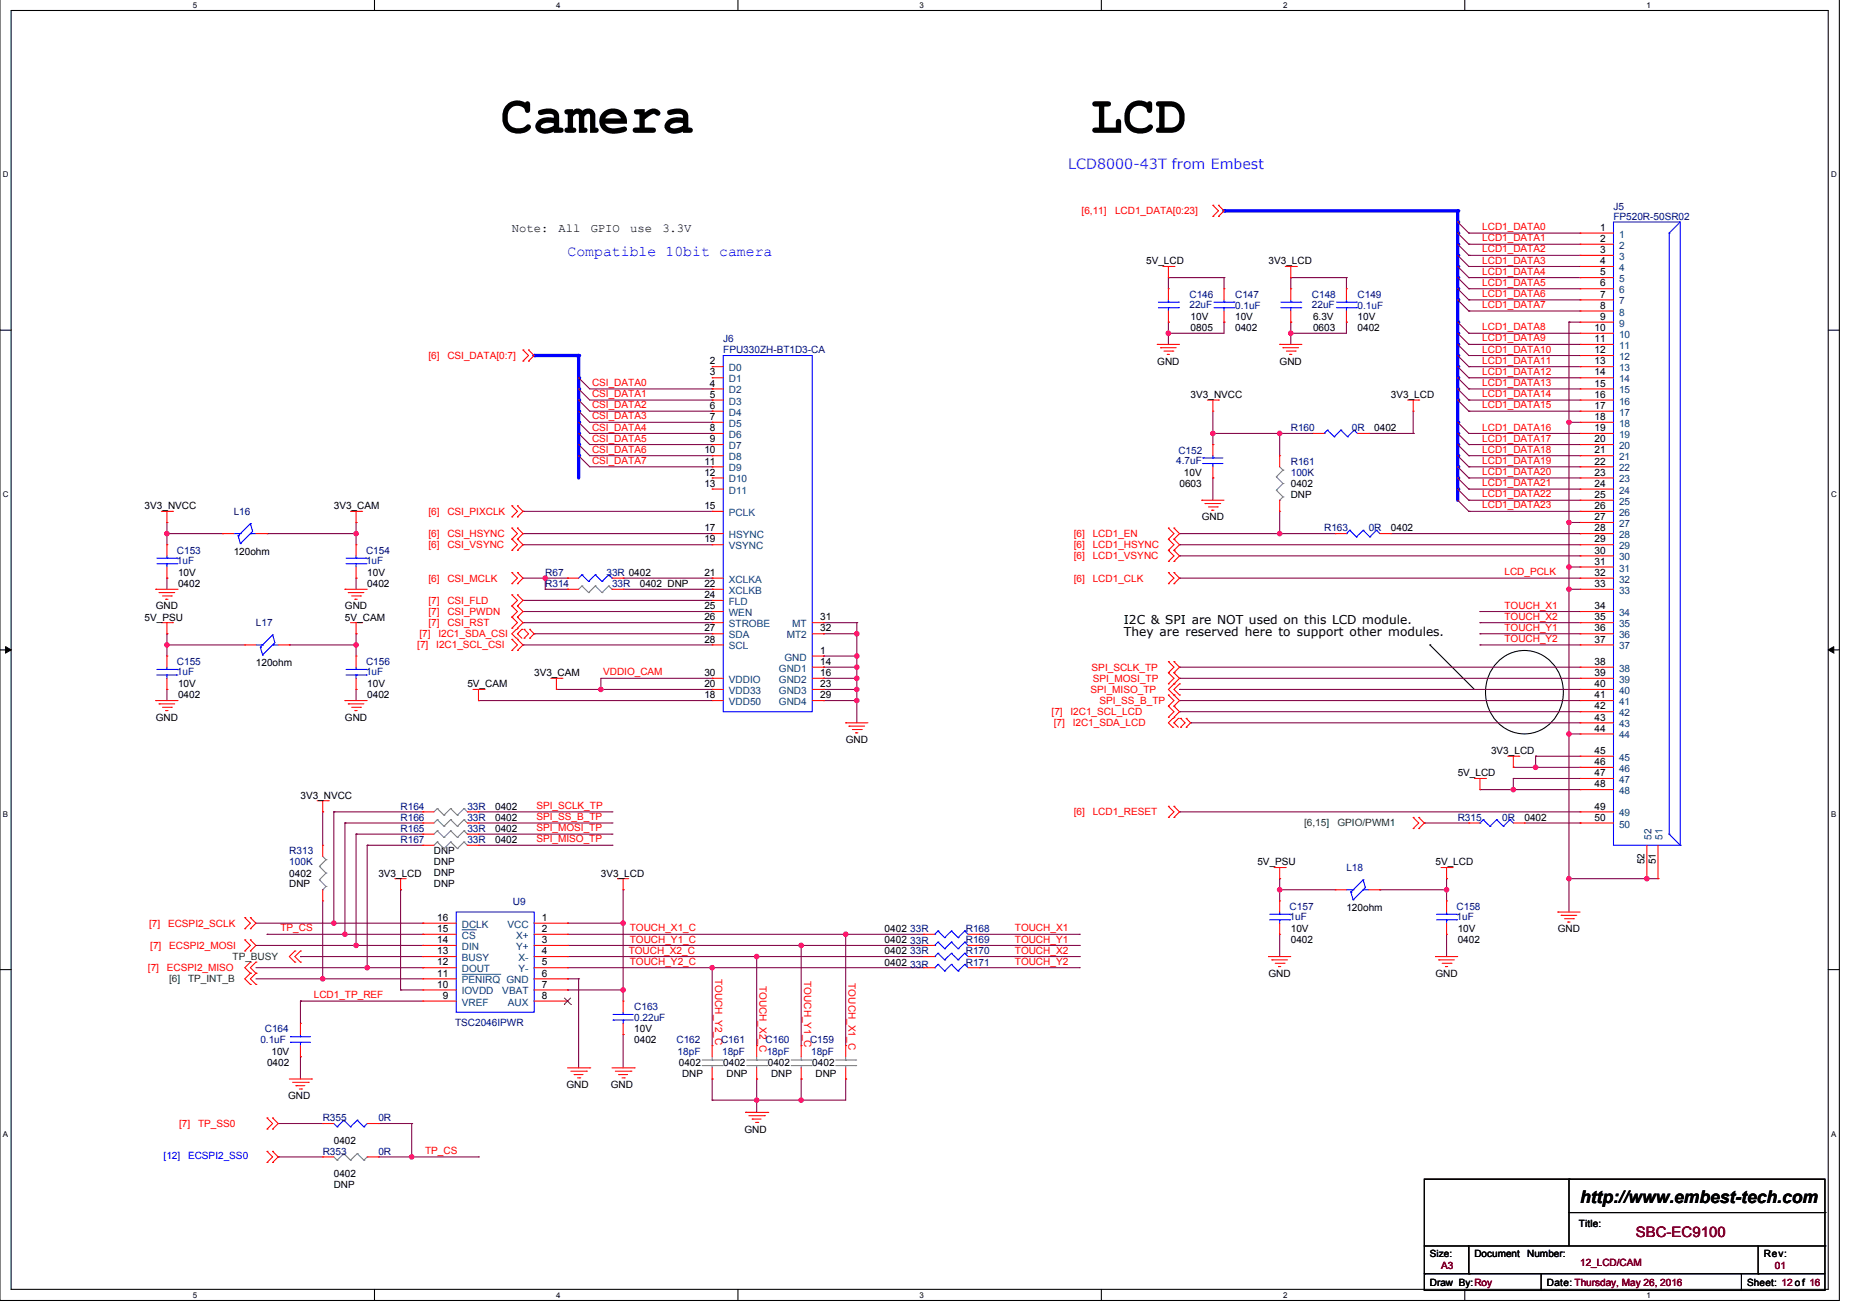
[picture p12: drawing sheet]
<svg xmlns="http://www.w3.org/2000/svg" width="297mm" height="210mm" viewBox="0 0 297 210" stroke-linecap="round" stroke-linejoin="round" font-family="sans-serif">
<defs><g id="words">
<g font-size="8.5">
<text x="80" y="21.2">Camera</text>
<text x="174.2" y="21.2">LCD</text>
</g>
<text font-size="2.8" x="252.5" y="192.1">http://www.embest-tech.com</text>
<text font-size="2.4" fill="#00f" x="90.7" y="40.9">Compatible 10bit camera</text>
<text font-size="2.3" fill="#8000ff" x="170.7" y="27.1">LCD8000-43T from Embest</text>
<text font-size="2.3" fill="#800000" x="261.4" y="197.6">SBC-EC9100</text>
<g font-size="1.9">
<text x="81.8" y="37">Note:</text>
<text x="89.2" y="37">All</text>
<text x="94.4" y="37">GPIO</text>
<text x="100.7" y="37">use</text>
<text x="105.8" y="37">3.3V</text>
<text x="179.6" y="99.6">I2C &amp; SPI are NOT used on this LCD module.</text>
<text x="179.6" y="101.6">They are reserved here to support other modules.</text>
</g>
<g font-size="1.6" fill="#f00">
<text x="172.8" y="34.2">[6,11]</text>
<text x="178.2" y="34.2">LCD1_DATA[0:23]</text>
<text x="236.8" y="38.5">LCD1_DATA1</text>
<text x="236.8" y="40.3">LCD1_DATA2</text>
<text x="236.8" y="36.8">LCD1_DATA0</text>
<text x="236.8" y="42.1">LCD1_DATA3</text>
<text x="236.8" y="43.9">LCD1_DATA4</text>
<text x="236.8" y="45.7">LCD1_DATA5</text>
<text x="236.8" y="47.4">LCD1_DATA6</text>
<text x="236.8" y="49.2">LCD1_DATA7</text>
<text x="236.8" y="52.8">LCD1_DATA8</text>
<text x="68.5" y="57.3">[6]</text>
<text x="71.5" y="57.3">CSI_DATA[0:7]</text>
<text x="236.8" y="54.6">LCD1_DATA9</text>
<text x="236.8" y="56.3">LCD1_DATA10</text>
<text x="236.8" y="58.1">LCD1_DATA11</text>
<text x="236.8" y="59.9">LCD1_DATA12</text>
<text x="94.6" y="61.7">CSI_DATA0</text>
<text x="94.6" y="63.4">CSI_DATA1</text>
<text x="94.6" y="65.2">CSI_DATA2</text>
<text x="236.8" y="61.7">LCD1_DATA13</text>
<text x="236.8" y="63.4">LCD1_DATA14</text>
<text x="236.8" y="65.2">LCD1_DATA15</text>
<text x="94.6" y="67">CSI_DATA3</text>
<text x="94.6" y="70.6">CSI_DATA5</text>
<text x="94.6" y="68.8">CSI_DATA4</text>
<text x="236.8" y="68.8">LCD1_DATA16</text>
<text x="236.8" y="70.6">LCD1_DATA17</text>
<text x="94.6" y="72.3">CSI_DATA6</text>
<text x="94.6" y="74.1">CSI_DATA7</text>
<text x="236.8" y="72.3">LCD1_DATA18</text>
<text x="236.8" y="74.1">LCD1_DATA19</text>
<text x="236.8" y="75.9">LCD1_DATA20</text>
<text x="236.8" y="77.7">LCD1_DATA21</text>
<text x="68.5" y="82.2">[6]</text>
<text x="71.5" y="82.2">CSI_PIXCLK</text>
<text x="236.8" y="79.4">LCD1_DATA22</text>
<text x="236.8" y="81.2">LCD1_DATA23</text>
<text x="68.5" y="85.8">[6]</text>
<text x="68.5" y="87.6">[6]</text>
<text x="71.5" y="85.8">CSI_HSYNC</text>
<text x="71.5" y="87.6">CSI_VSYNC</text>
<text x="171.6" y="85.8">[6]</text>
<text x="171.6" y="87.6">[6]</text>
<text x="171.6" y="89.3">[6]</text>
<text x="174.6" y="85.8">LCD1_EN</text>
<text x="174.6" y="87.6">LCD1_HSYNC</text>
<text x="174.6" y="89.3">LCD1_VSYNC</text>
<text x="68.5" y="92.9">[6]</text>
<text x="71.5" y="92.9">CSI_MCLK</text>
<text x="171.6" y="92.9">[6]</text>
<text x="174.6" y="92.9">LCD1_CLK</text>
<text x="240.4" y="91.9">LCD_PCLK</text>
<text x="67" y="101.8">[7]</text>
<text x="68.5" y="98.2">[7]</text>
<text x="68.5" y="96.5">[7]</text>
<text x="68.5" y="100">[7]</text>
<text x="70.1" y="101.8">I2C1_SDA_CSI</text>
<text x="71.5" y="98.2">CSI_PWDN</text>
<text x="71.5" y="96.5">CSI_FLD</text>
<text x="71.5" y="100">CSI_RST</text>
<text x="240.4" y="97.2">TOUCH_X1</text>
<text x="240.4" y="99">TOUCH_X2</text>
<text x="240.4" y="100.8">TOUCH_Y1</text>
<text x="66.7" y="103.6">[7]</text>
<text x="69.7" y="103.6">I2C1_SCL_CSI</text>
<text x="96.4" y="107.9">VDDIO_CAM</text>
<text x="174.4" y="107.1">SPI_SCLK_TP</text>
<text x="240.4" y="102.6">TOUCH_Y2</text>
<text x="174.2" y="110.7">SPI_MISO_TP</text>
<text x="174.6" y="108.9">SPI_MOSI_TP</text>
<text x="175.7" y="112.5">SPI_SS_B_TP</text>
<text x="168" y="114.2">[7]</text>
<text x="168.4" y="116">[7]</text>
<text x="171" y="114.2">I2C1_SCL_LCD</text>
<text x="171.4" y="116">I2C1_SDA_LCD</text>
<text x="85.7" y="129.2">SPI_SCLK_TP</text>
<text x="85.7" y="131">SPI_SS_B_TP</text>
<text x="171.6" y="130.2">[6]</text>
<text x="174.6" y="130.2">LCD1_RESET</text>
<text x="85.7" y="134.6">SPI_MISO_TP</text>
<text x="85.7" y="132.8">SPI_MOSI_TP</text>
<text x="23.8" y="148">[7]</text>
<text x="26.8" y="148">ECSPI2_SCLK</text>
<text x="44.8" y="148.8">TP_CS</text>
<text x="100.6" y="148.8">TOUCH_X1_C</text>
<text x="162.2" y="148.8">TOUCH_X1</text>
<text x="23.6" y="155.1">[7]</text>
<text x="24" y="151.6">[7]</text>
<text x="26.7" y="155.1">ECSPI2_MISO</text>
<text x="27" y="151.6">ECSPI2_MOSI</text>
<text x="100.5" y="152.3">TOUCH_X2_C</text>
<text x="100.6" y="150.6">TOUCH_Y1_C</text>
<text x="100.6" y="154.1">TOUCH_Y2_C</text>
<text x="162.2" y="154.1">TOUCH_Y2</text>
<text x="162.2" y="150.6">TOUCH_Y1</text>
<text x="162.2" y="152.3">TOUCH_X2</text>
<text x="50.1" y="159.5">LCD1_TP_REF</text>
<text x="114.3" y="156.4" transform="rotate(90 114.3 156.4)">TOUCH_Y2_C</text>
<text x="121.4" y="157.4" transform="rotate(90 121.4 157.4)">TOUCH_X2_C</text>
<text x="128.5" y="156.7" transform="rotate(90 128.5 156.7)">TOUCH_Y1_C</text>
<text x="135.6" y="157.1" transform="rotate(90 135.6 157.1)">TOUCH_X1_C</text>
<text x="28.6" y="180">[7]</text>
<text x="31.6" y="180">TP_SS0</text>
<text x="67.9" y="184.3">TP_CS</text>
</g>
<g font-size="1.6" fill="#000080">
<text x="257.8" y="33.5">J5</text>
<text x="257.8" y="35.1">FP520R-50SR02</text>
<text x="190.1" y="47.6">C146</text>
<text x="197.4" y="47.6">C147</text>
<text x="209.6" y="47.6">C148</text>
<text x="216.9" y="47.6">C149</text>
<text x="190.1" y="49.2">22uF</text>
<text x="197.4" y="49.3">0.1uF</text>
<text x="209.6" y="49.2">22uF</text>
<text x="216.9" y="49.3">0.1uF</text>
<text x="115.6" y="54.7">J6</text>
<text x="115.6" y="56.5">FPU330ZH-BT1D3-CA</text>
<text x="206.2" y="68.9">R160</text>
<text x="216" y="68.9">0R</text>
<text x="187.9" y="74.1">4.7uF</text>
<text x="188.3" y="72.5">C152</text>
<text x="206.2" y="74.2">R161</text>
<text x="206.2" y="76">100K</text>
<text x="37.3" y="82.2">L16</text>
<text x="28.3" y="88.5">C153</text>
<text x="58.5" y="88.5">C154</text>
<text x="211.6" y="84.9">R163</text>
<text x="218.7" y="84.9">0R</text>
<text x="28.3" y="90.1">1uF</text>
<text x="58.5" y="90.1">1uF</text>
<text x="87.1" y="92">R67</text>
<text x="87.1" y="93.8">R314</text>
<text x="96.9" y="92">33R 0402</text>
<text x="97.8" y="93.8">33R</text>
<text x="40.9" y="100">L17</text>
<text x="28.3" y="106.2">C155</text>
<text x="28.3" y="107.8">1uF</text>
<text x="58.5" y="106.2">C156</text>
<text x="58.5" y="107.8">1uF</text>
<text x="64" y="131.1">R166</text>
<text x="64" y="129.4">R164</text>
<text x="74.7" y="131.1">33R</text>
<text x="74.7" y="129.4">33R</text>
<text x="232.9" y="131.1">R315</text>
<text x="240" y="131.1">0R</text>
<text x="46.2" y="136.5">R313</text>
<text x="64" y="132.9">R165</text>
<text x="64" y="134.7">R167</text>
<text x="74.7" y="132.9">33R</text>
<text x="74.7" y="134.7">33R</text>
<text x="46.2" y="138.2">100K</text>
<text x="215.1" y="139.1">L18</text>
<text x="82" y="144.6">U9</text>
<text x="145.4" y="148.9">33R</text>
<text x="154.3" y="148.9">R168</text>
<text x="206.1" y="145.4">C157</text>
<text x="206.1" y="147">1uF</text>
<text x="232.7" y="145.4">C158</text>
<text x="232.7" y="147">1uF</text>
<text x="145.4" y="150.9">33R</text>
<text x="145.4" y="152.5">33R</text>
<text x="145.4" y="154.6">33R</text>
<text x="154.3" y="150.7">R169</text>
<text x="154.3" y="152.5">R170</text>
<text x="154.3" y="154.2">R171</text>
<text x="101.3" y="161.4">C163</text>
<text x="41.6" y="166.7">0.1uF</text>
<text x="42.3" y="164.9">C164</text>
<text x="72.7" y="163.8">TSC2046IPWR</text>
<text x="101.3" y="163.1">0.22uF</text>
<text x="108.1" y="166.7">C162</text>
<text x="115.2" y="166.7">C161</text>
<text x="122.3" y="166.7">C160</text>
<text x="129.4" y="166.7">C159</text>
<text x="108.3" y="168.5">18pF</text>
<text x="115.4" y="168.5">18pF</text>
<text x="122.5" y="168.5">18pF</text>
<text x="129.6" y="168.5">18pF</text>
<text x="51.6" y="179.1">R355</text>
<text x="60.5" y="179.1">0R</text>
<text x="51.6" y="184.5">R353</text>
<text x="60.5" y="184.5">0R</text>
</g>
<g font-size="1.6">
<text x="255.7" y="36.9">1</text>
<text x="255.7" y="38.6">2</text>
<text x="255.7" y="40.4">3</text>
<text x="183.1" y="42.2">5V_LCD</text>
<text x="202.7" y="42.2">3V3_LCD</text>
<text x="255.7" y="42.2">4</text>
<text x="255.7" y="44">5</text>
<text x="255.7" y="45.8">6</text>
<text x="255.7" y="47.5">7</text>
<text x="190.2" y="52.9">0805</text>
<text x="190.2" y="51.1">10V</text>
<text x="197.4" y="52.9">0402</text>
<text x="197.4" y="51.1">10V</text>
<text x="209.8" y="52.9">0603</text>
<text x="209.8" y="51.1">6.3V</text>
<text x="216.9" y="52.9">0402</text>
<text x="216.9" y="51.1">10V</text>
<text x="254.8" y="52.9">10</text>
<text x="255.7" y="51.1">9</text>
<text x="255.7" y="49.3">8</text>
<text x="113.4" y="58.2">2</text>
<text x="113.4" y="60">3</text>
<text x="184.9" y="58.2">GND</text>
<text x="204.5" y="58.2">GND</text>
<text x="254.8" y="54.6">11</text>
<text x="254.8" y="56.4">12</text>
<text x="254.8" y="58.2">13</text>
<text x="254.8" y="60">14</text>
<text x="113.4" y="61.8">4</text>
<text x="113.4" y="63.5">5</text>
<text x="113.4" y="65.3">6</text>
<text x="190.2" y="63.6">3V3_NVCC</text>
<text x="222.2" y="63.6">3V3_LCD</text>
<text x="254.8" y="61.8">15</text>
<text x="254.8" y="63.5">16</text>
<text x="254.8" y="65.3">17</text>
<text x="113.4" y="67.1">7</text>
<text x="113.4" y="68.9">8</text>
<text x="113.4" y="70.6">9</text>
<text x="219.6" y="68.9">0402</text>
<text x="254.8" y="67.1">18</text>
<text x="254.8" y="68.9">19</text>
<text x="254.8" y="70.6">20</text>
<text x="112.5" y="72.4">10</text>
<text x="112.5" y="74.2">11</text>
<text x="112.5" y="76">12</text>
<text x="112.5" y="77.8">13</text>
<text x="188.5" y="77.8">0603</text>
<text x="189.2" y="76">10V</text>
<text x="206.2" y="77.8">0402</text>
<text x="254.8" y="72.4">21</text>
<text x="254.8" y="74.2">22</text>
<text x="254.8" y="76">23</text>
<text x="254.8" y="77.8">24</text>
<text x="23.1" y="81.3">3V3_NVCC</text>
<text x="53.3" y="81.3">3V3_CAM</text>
<text x="112.5" y="81.3">15</text>
<text x="192" y="83.1">GND</text>
<text x="206.2" y="79.5">DNP</text>
<text x="254.8" y="79.5">25</text>
<text x="254.8" y="81.3">26</text>
<text x="254.8" y="83.1">27</text>
<text x="37.3" y="88.6">120ohm</text>
<text x="112.5" y="84.9">17</text>
<text x="112.5" y="86.6">19</text>
<text x="222.2" y="84.9">0402</text>
<text x="254.8" y="84.9">28</text>
<text x="254.8" y="86.6">29</text>
<text x="254.8" y="88.4">30</text>
<text x="28.4" y="93.8">0402</text>
<text x="28.4" y="92">10V</text>
<text x="58.7" y="93.8">0402</text>
<text x="58.7" y="92">10V</text>
<text x="102.2" y="93.8">0402 DNP</text>
<text x="112.5" y="92">21</text>
<text x="112.5" y="93.8">22</text>
<text x="112.5" y="95.5">24</text>
<text x="254.8" y="90.2">31</text>
<text x="254.8" y="92">32</text>
<text x="254.8" y="93.8">33</text>
<text x="23.1" y="99.1">5V_PSU</text>
<text x="24.9" y="97.3">GND</text>
<text x="55.1" y="99.1">5V_CAM</text>
<text x="55.1" y="97.3">GND</text>
<text x="112.5" y="97.3">25</text>
<text x="112.5" y="99.1">26</text>
<text x="112.5" y="100.9">27</text>
<text x="131" y="99.1">31</text>
<text x="131" y="100.9">32</text>
<text x="254.8" y="97.3">34</text>
<text x="254.8" y="99.1">35</text>
<text x="254.8" y="100.9">36</text>
<text x="40.9" y="106.4">120ohm</text>
<text x="112.5" y="102.7">28</text>
<text x="112.5" y="108">30</text>
<text x="131" y="104.4">1</text>
<text x="131" y="106.2">14</text>
<text x="131" y="108">16</text>
<text x="254.8" y="102.7">37</text>
<text x="254.8" y="106.2">38</text>
<text x="254.8" y="108">39</text>
<text x="28.4" y="111.6">0402</text>
<text x="28.4" y="109.8">10V</text>
<text x="58.7" y="111.6">0402</text>
<text x="58.7" y="109.8">10V</text>
<text x="74.7" y="109.8">5V_CAM</text>
<text x="85.3" y="108">3V3_CAM</text>
<text x="112.5" y="111.5">18</text>
<text x="112.5" y="109.8">20</text>
<text x="131" y="109.8">23</text>
<text x="131" y="111.5">29</text>
<text x="254.8" y="109.8">40</text>
<text x="254.8" y="111.5">41</text>
<text x="254.8" y="113.3">42</text>
<text x="24.9" y="115.1">GND</text>
<text x="55.1" y="115.1">GND</text>
<text x="135.1" y="118.7">GND</text>
<text x="254.8" y="115.1">43</text>
<text x="254.8" y="116.9">44</text>
<text x="232.9" y="124">5V_LCD</text>
<text x="238.3" y="120.5">3V3_LCD</text>
<text x="254.8" y="120.4">45</text>
<text x="254.8" y="122.2">46</text>
<text x="254.8" y="124">47</text>
<text x="254.8" y="125.8">48</text>
<text x="48" y="127.6">3V3_NVCC</text>
<text x="79.1" y="131.1">0402</text>
<text x="79.1" y="129.4">0402</text>
<text x="243.6" y="131.1">0402</text>
<text x="254.8" y="129.3">49</text>
<text x="254.8" y="131.1">50</text>
<text x="69.3" y="136.4">DNP</text>
<text x="79.1" y="132.9">0402</text>
<text x="79.1" y="134.7">0402</text>
<text x="46.2" y="140">0402</text>
<text x="46.2" y="141.8">DNP</text>
<text x="60.5" y="140">3V3_LCD</text>
<text x="69.3" y="138.2">DNP</text>
<text x="69.3" y="140">DNP</text>
<text x="69.3" y="141.8">DNP</text>
<text x="96" y="140">3V3_LCD</text>
<text x="200.9" y="138.2">5V_PSU</text>
<text x="229.4" y="138.2">5V_LCD</text>
<text x="262.8" y="138.1" transform="rotate(-90 262.8 138.1)">52</text>
<text x="264.6" y="138.1" transform="rotate(-90 264.6 138.1)">51</text>
<text x="69.9" y="147.1">16</text>
<text x="69.9" y="148.9">15</text>
<text x="86.6" y="147.1">1</text>
<text x="86.6" y="148.9">2</text>
<text x="141.4" y="148.9">0402</text>
<text x="206.2" y="148.9">10V</text>
<text x="215.1" y="145.5">120ohm</text>
<text x="232.9" y="148.9">10V</text>
<text x="248.9" y="148.9">GND</text>
<text x="69.9" y="150.7">14</text>
<text x="69.9" y="152.4">13</text>
<text x="69.9" y="154.2">12</text>
<text x="69.9" y="156">11</text>
<text x="86.6" y="150.7">3</text>
<text x="86.6" y="152.4">4</text>
<text x="86.6" y="154.2">5</text>
<text x="86.6" y="156">6</text>
<text x="141.4" y="150.7">0402</text>
<text x="141.4" y="152.5">0402</text>
<text x="141.4" y="154.2">0402</text>
<text x="206.2" y="150.7">0402</text>
<text x="232.9" y="150.7">0402</text>
<text x="69.9" y="157.8">10</text>
<text x="70.8" y="159.5">9</text>
<text x="86.6" y="157.8">7</text>
<text x="86.6" y="159.5">8</text>
<text x="202.7" y="156">GND</text>
<text x="229.4" y="156">GND</text>
<text x="101.3" y="164.9">10V</text>
<text x="101.3" y="166.7">0402</text>
<text x="42.7" y="170.2">0402</text>
<text x="43.4" y="168.5">10V</text>
<text x="90.5" y="173.8">GND</text>
<text x="97.6" y="173.8">GND</text>
<text x="108.5" y="170.2">0402</text>
<text x="109" y="172">DNP</text>
<text x="115.6" y="170.2">0402</text>
<text x="116.1" y="172">DNP</text>
<text x="122.7" y="170.2">0402</text>
<text x="123.2" y="172">DNP</text>
<text x="129.8" y="170.2">0402</text>
<text x="130.3" y="172">DNP</text>
<text x="46" y="175.6">GND</text>
<text x="53.3" y="182.7">0402</text>
<text x="118.9" y="180.9">GND</text>
<text x="53.3" y="188">0402</text>
<text x="53.3" y="189.8">DNP</text>
<text x="252.3" y="196">Title:</text>
<text x="228.5" y="200.8">Size:</text>
<text x="235.6" y="200.8">Document</text>
<text x="244" y="200.8">Number:</text>
<text x="281.8" y="200.8">Rev:</text>
<text x="228.5" y="205.4">Draw By:Roy</text>
<text x="247.1" y="205.4">Date: Thursday, May 26, 2016</text>
<text x="279.1" y="205.4">Sheet: 12 of 16</text>
</g>
<g font-size="1.6" fill="#004080">
<text x="258.7" y="38">1</text>
<text x="258.7" y="39.7">2</text>
<text x="258.7" y="41.5">3</text>
<text x="258.7" y="43.3">4</text>
<text x="258.7" y="45.1">5</text>
<text x="258.7" y="46.8">6</text>
<text x="258.7" y="48.6">7</text>
<text x="258.7" y="52.2">9</text>
<text x="258.7" y="50.4">8</text>
<text x="258.7" y="54">10</text>
<text x="116.5" y="59.3">D0</text>
<text x="258.7" y="55.7">11</text>
<text x="258.7" y="57.5">12</text>
<text x="258.7" y="59.3">13</text>
<text x="116.5" y="61.1">D1</text>
<text x="116.5" y="62.8">D2</text>
<text x="116.5" y="64.6">D3</text>
<text x="258.7" y="61.1">14</text>
<text x="258.7" y="62.8">15</text>
<text x="258.7" y="64.6">16</text>
<text x="116.5" y="66.4">D4</text>
<text x="116.5" y="68.2">D5</text>
<text x="116.5" y="70">D6</text>
<text x="116.5" y="71.7">D7</text>
<text x="258.7" y="66.4">17</text>
<text x="258.7" y="68.2">18</text>
<text x="258.7" y="70">19</text>
<text x="258.7" y="71.7">20</text>
<text x="116.5" y="73.5">D8</text>
<text x="116.5" y="75.3">D9</text>
<text x="116.5" y="77.1">D10</text>
<text x="258.7" y="73.5">21</text>
<text x="258.7" y="75.3">22</text>
<text x="258.7" y="77.1">23</text>
<text x="116.5" y="78.8">D11</text>
<text x="116.5" y="82.4">PCLK</text>
<text x="258.7" y="78.8">24</text>
<text x="258.7" y="80.6">25</text>
<text x="258.7" y="82.4">26</text>
<text x="116.5" y="86">HSYNC</text>
<text x="116.5" y="87.7">VSYNC</text>
<text x="258.7" y="84.2">27</text>
<text x="258.7" y="86">28</text>
<text x="258.7" y="87.7">29</text>
<text x="258.7" y="89.5">30</text>
<text x="116.5" y="93.1">XCLKA</text>
<text x="116.5" y="94.9">XCLKB</text>
<text x="258.7" y="91.3">31</text>
<text x="258.7" y="93.1">32</text>
<text x="258.7" y="94.9">33</text>
<text x="116.5" y="96.6">FLD</text>
<text x="116.5" y="98.4">WEN</text>
<text x="116.5" y="100.2">STROBE</text>
<text x="116.5" y="102">SDA</text>
<text x="125.7" y="102">MT2</text>
<text x="126.6" y="100.2">MT</text>
<text x="258.7" y="98.4">34</text>
<text x="258.7" y="100.2">35</text>
<text x="258.7" y="102">36</text>
<text x="116.5" y="103.7">SCL</text>
<text x="124.5" y="107.3">GND1</text>
<text x="125.4" y="105.5">GND</text>
<text x="258.7" y="103.7">37</text>
<text x="258.7" y="107.3">38</text>
<text x="116.5" y="112.6">VDD50</text>
<text x="116.5" y="110.9">VDD33</text>
<text x="116.5" y="109.1">VDDIO</text>
<text x="124.5" y="109.1">GND2</text>
<text x="124.5" y="110.9">GND3</text>
<text x="124.5" y="112.6">GND4</text>
<text x="258.7" y="109.1">39</text>
<text x="258.7" y="110.9">40</text>
<text x="258.7" y="112.6">41</text>
<text x="258.7" y="114.4">42</text>
<text x="258.7" y="116.2">43</text>
<text x="258.7" y="118">44</text>
<text x="258.7" y="121.5">45</text>
<text x="258.7" y="123.3">46</text>
<text x="258.7" y="125.1">47</text>
<text x="258.7" y="126.9">48</text>
<text x="258.7" y="130.4">49</text>
<text x="258.7" y="132.2">50</text>
<text x="263.9" y="134.1" transform="rotate(-90 263.9 134.1)">52</text>
<text x="265.7" y="134.1" transform="rotate(-90 265.7 134.1)">51</text>
<text x="73.8" y="148.2">DCLK</text>
<text x="73.8" y="150">CS</text>
<text x="81.1" y="148.2">VCC</text>
<text x="82.5" y="150">X+</text>
<text x="73.8" y="151.7">DIN</text>
<text x="73.8" y="153.5">BUSY</text>
<text x="73.8" y="155.3">DOUT</text>
<text x="82.5" y="151.7">Y+</text>
<text x="82.9" y="153.5">X-</text>
<text x="82.9" y="155.3">Y-</text>
<text x="73.8" y="157.1">PENIRQ GND</text>
<text x="73.8" y="158.9">IOVDD</text>
<text x="73.8" y="160.6">VREF</text>
<text x="80.3" y="158.9">VBAT</text>
<text x="81.2" y="160.6">AUX</text>
</g>
<g font-size="1.6" fill="#008000">
<text x="208.4" y="132">[6,15]</text>
<text x="213.7" y="132">GPIO/PWM1</text>
<text x="37.2" y="153.4">TP_BUSY</text>
<text x="27" y="156.9">[6]</text>
<text x="30" y="156.9">TP_INT_B</text>
</g>
<g font-size="1.6" fill="#00f">
<text x="26.1" y="185.2">[12]</text>
<text x="30" y="185.2">ECSPI2_SS0</text>
</g>
<g font-size="1.6" fill="#800000">
<text x="230.3" y="202.8">A3</text>
<text x="252.5" y="202.3">12_LCD/CAM</text>
<text x="283.6" y="202.8">01</text>
</g>
<g font-size="1.3">
<text x="30.8" y="1.2">5</text>
<text x="88.9" y="1.2">4</text>
<text x="146.9" y="1.2">3</text>
<text x="205" y="1.2">2</text>
<text x="263.1" y="1.2">1</text>
<text x=".4" y="28.3">D</text>
<text x="292.6" y="28.3">D</text>
<text x=".4" y="79.4">C</text>
<text x="292.6" y="79.4">C</text>
<text x=".4" y="130.5">B</text>
<text x="292.6" y="130.5">B</text>
<text x=".4" y="181.6">A</text>
<text x="292.6" y="181.6">A</text>
<text x="30.8" y="207.3">5</text>
<text x="88.9" y="207.3">4</text>
<text x="146.9" y="207.3">3</text>
<text x="205" y="207.3">2</text>
<text x="263.1" y="207.3">1</text>
</g>
</g></defs>
<path d="M0 -.1v207.8h293.9v-207.8M1.8 1.7h290.3v204.3h-290.3z" fill="none" stroke="#000" stroke-width=".17"/>
<g fill="#fff">
<path d="M30.8 .1h.7v1.4h-.7z"/>
<path d="M30.8 206.1h.7v1.5h-.7z"/>
</g>
<path d="M59.8 -.1v1.8M59.8 206v1.7" fill="none" stroke="#000" stroke-width=".17"/>
<g fill="#fff">
<path d="M88.9 .1h.7v1.4h-.7z"/>
<path d="M88.9 206.1h.7v1.5h-.7z"/>
</g>
<path d="M117.9 -.1v1.8M117.9 206v1.7" fill="none" stroke="#000" stroke-width=".17"/>
<g fill="#fff">
<path d="M146.9 .1h.7v1.4h-.7z"/>
<path d="M146.9 206.1h.7v1.5h-.7z"/>
</g>
<path d="M176 -.1v1.8M176 206v1.7" fill="none" stroke="#000" stroke-width=".17"/>
<g fill="#fff">
<path d="M205 .1h.7v1.4h-.7z"/>
<path d="M205 206.1h.7v1.5h-.7z"/>
</g>
<path d="M234.1 -.1v1.8M234.1 206v1.7" fill="none" stroke="#000" stroke-width=".17"/>
<g fill="#fff">
<path d="M263.1 .1h.7v1.4h-.7z"/>
<path d="M263.1 206.1h.7v1.5h-.7z"/>
<path d="M.4 27.2h1v1.4h-1z"/>
<path d="M292.6 27.2h.9v1.4h-.9z"/>
<path d="M.4 78.3h1v1.4h-1z"/>
<path d="M292.6 78.3h.9v1.4h-.9z"/>
</g>
<path d="M0 52.7h1.8M292.1 52.7h1.8" fill="none" stroke="#000" stroke-width=".17"/>
<g fill="#fff">
<path d="M.4 129.3h.9v1.5h-.9z"/>
<path d="M292.6 129.3h.8v1.5h-.8z"/>
</g>
<path d="M0 103.8h1.8M292.1 103.8h1.8" fill="none" stroke="#000" stroke-width=".17"/>
<path d="M.9 103.3l.9 .5-.9 .5zM292.1 103.8l.9-.5v1z" fill="#000" stroke="#000" stroke-width=".16"/>
<g fill="#fff">
<path d="M.4 180.4h.9v1.4h-.9z"/>
<path d="M292.6 180.4h.8v1.4h-.8z"/>
</g>
<path d="M228.5 103h.1M228.5 103l7.1 7.1M239.5 105.5a6.1 6.1 0 0 1 10 3.1 6.5 6.5 0 0 1-6.8 8.6 6.8 6.8 0 0 1-3.2-11.7zM0 154.9h1.8M292.1 154.9h1.8" fill="none" stroke="#000" stroke-width=".17"/>
<g fill="none" stroke="#800040" stroke-width=".17">
<path d="M186.7 51.5h.1M186.7 44.3h.1M186.7 53.2h.1M186.7 44.3v1.8M186.7 51.5v3.5M186.7 44.3h8.9M195.6 44.3h.1M195.6 51.5h.1M195.6 44.3v1.8M195.6 51.5v1.7h-8.9M250.7 51.5h.1M250.7 51.5v94.2"/>
<path d="M250.7 51.5h1.8M94.2 62.1h19.6M94.2 63.9h19.6M94.2 67.5h19.6M94.2 65.7h19.6M94.2 72.8h19.6M94.2 71h19.6M94.2 69.2h19.6M94.2 74.6h19.6M113.8 62.1h.1M113.8 63.9h.1M113.8 67.5h.1"/>
<path d="M113.8 65.7h.1M113.8 72.8h.1M113.8 71h.1M113.8 69.2h.1M113.8 74.6h.1M193.8 69.2h.1M193.8 76.4h.1M193.8 69.2h16M193.8 76.4v3.5M204.5 69.2h.1M225.8 69.2h.1M225.8 65.7v3.5"/>
<path d="M250.7 67.5h.1M250.7 67.5h1.8M26.7 83.5h.1M26.7 92.4h.1M26.7 83.5v1.7M26.7 92.4v1.7M56.9 83.5h.1M56.9 92.4h.1M56.9 83.5v1.7M56.9 92.4v1.7M83.6 85.2h.1M83.6 87h.1"/>
<path d="M83.6 95.9h.1M83.6 99.5h.1M83.6 81.7h.1M83.6 97.7h.1M83.6 85.2h30.2M83.6 87h30.2M83.6 95.9h30.2M83.6 99.5h30.2M83.6 81.7h30.2M83.6 97.7h30.2M131.6 99.5h.1M131.6 99.5h5.3"/>
<path d="M136.9 99.5h.1M136.9 99.5v16M188.5 87h.1M188.5 88.8h.1M188.5 92.4h.1M188.5 85.2h.1M188.5 85.2h24.9M188.5 87h64M188.5 88.8h64M188.5 92.4h64M204.5 85.2h.1M236.5 97.7h.1"/>
<path d="M236.5 99.5h.1M236.5 99.5h16M236.5 97.7h16M250.7 83.5h.1M250.7 90.6h.1M250.7 94.1h.1M250.7 83.5h1.8M250.7 90.6h1.8M250.7 94.1h1.8M26.7 101.2h.1M26.7 110.1h.1M26.7 101.2v1.8"/>
<path d="M26.7 110.1v1.8M56.9 101.2h.1M56.9 110.1h.1M56.9 101.2v1.8M56.9 110.1v1.8M76.5 111.9h.1M76.5 111.9h37.3M83.6 103h.1M83.6 103h30.2M85.3 101.2h.1M85.3 101.2h28.5M88.9 110.1h7.1"/>
<path d="M96 110.1h.1M131.6 101.2h.1M131.6 104.8h.1M131.6 106.6h.1M131.6 108.4h.1M131.6 110.1h.1M131.6 111.9h.1M131.6 101.2h5.3M131.6 104.8h5.3M131.6 106.6h5.3M131.6 108.4h5.3M131.6 110.1h5.3"/>
<path d="M131.6 111.9h5.3M136.9 106.6h.1M136.9 108.4h.1M136.9 111.9h.1M136.9 110.1h.1M136.9 101.2h.1M136.9 104.8h.1M188.5 106.6h.1M188.5 108.4h.1M188.5 110.1h.1M188.5 111.9h.1M188.5 106.6h64"/>
<path d="M188.5 108.4h64M188.5 110.1h64M188.5 111.9h64M236.5 103h.1M236.5 101.2h.1M236.5 103h16M236.5 101.2h16M250.7 117.2h.1M250.7 117.2h1.8M188.5 129.7h.1M188.5 129.7h64M227.6 131.5h.1"/>
<path d="M227.6 131.5h7.1M236.5 126.1h.1M236.5 126.1h16M241.8 122.6h.1M241.8 126.1h.1M241.8 124.4h.1M241.8 122.6h10.7M241.8 124.4h10.7M241.8 124.4v1.7M245.4 120.8h.1M245.4 122.6h.1M245.4 120.8h7.1"/>
<path d="M245.4 120.8v1.8M250.7 140.4h.1M250.7 140.4h12.4M263.1 140.4h.1"/>
</g>
<g fill="#f0f" stroke="#f0f" stroke-width=".17">
<circle cx="136.9" cy="111.9" r=".35"/>
<circle cx="136.9" cy="110.1" r=".35"/>
<circle cx="136.9" cy="101.2" r=".35"/>
<circle cx="136.9" cy="106.6" r=".35"/>
<circle cx="136.9" cy="104.8" r=".35"/>
<circle cx="136.9" cy="108.4" r=".35"/>
<circle cx="26.7" cy="85.2" r=".35"/>
<circle cx="250.7" cy="90.6" r=".35"/>
<circle cx="250.7" cy="117.2" r=".35"/>
<circle cx="250.7" cy="94.1" r=".35"/>
<circle cx="204.5" cy="69.2" r=".35"/>
<circle cx="204.5" cy="85.2" r=".35"/>
<circle cx="245.4" cy="122.6" r=".35"/>
<circle cx="241.8" cy="126.1" r=".35"/>
<circle cx="250.7" cy="67.5" r=".35"/>
<circle cx="250.7" cy="83.5" r=".35"/>
<circle cx="250.7" cy="140.4" r=".35"/>
<circle cx="263.1" cy="140.4" r=".35"/>
<circle cx="186.7" cy="53.2" r=".35"/>
</g>
<path d="M232.9 35.5v1.7" fill="none" stroke="#00f" stroke-width=".53"/>
<circle cx="232.9" cy="35.5" r=".26" fill="#00f"/>
<path d="M232.9 37.2v1.8" fill="none" stroke="#00f" stroke-width=".53"/>
<circle cx="232.9" cy="37.2" r=".26" fill="#00f"/>
<path d="M232.9 42.6v1.7" fill="none" stroke="#00f" stroke-width=".53"/>
<circle cx="232.9" cy="42.6" r=".26" fill="#00f"/>
<path d="M232.9 44.3v1.8" fill="none" stroke="#00f" stroke-width=".53"/>
<circle cx="232.9" cy="44.3" r=".26" fill="#00f"/>
<path d="M232.9 53.2v1.8" fill="none" stroke="#00f" stroke-width=".53"/>
<circle cx="232.9" cy="53.2" r=".26" fill="#00f"/>
<path d="M232.9 47.9v3.6" fill="none" stroke="#00f" stroke-width=".53"/>
<circle cx="232.9" cy="47.9" r=".26" fill="#00f"/>
<path d="M232.9 60.3v1.8" fill="none" stroke="#00f" stroke-width=".53"/>
<circle cx="232.9" cy="60.3" r=".26" fill="#00f"/>
<path d="M232.9 69.2v1.8" fill="none" stroke="#00f" stroke-width=".53"/>
<circle cx="232.9" cy="69.2" r=".26" fill="#00f"/>
<path d="M232.9 58.6v1.7" fill="none" stroke="#00f" stroke-width=".53"/>
<circle cx="232.9" cy="58.6" r=".26" fill="#00f"/>
<path d="M232.9 76.4v1.7" fill="none" stroke="#00f" stroke-width=".53"/>
<circle cx="232.9" cy="76.4" r=".26" fill="#00f"/>
<path d="M232.9 78.1v1.8" fill="none" stroke="#00f" stroke-width=".53"/>
<circle cx="232.9" cy="78.1" r=".26" fill="#00f"/>
<path d="M232.9 51.5v1.7" fill="none" stroke="#00f" stroke-width=".53"/>
<circle cx="232.9" cy="51.5" r=".26" fill="#00f"/>
<path d="M232.9 39v1.8" fill="none" stroke="#00f" stroke-width=".53"/>
<circle cx="232.9" cy="39" r=".26" fill="#00f"/>
<path d="M232.9 40.8v1.8" fill="none" stroke="#00f" stroke-width=".53"/>
<circle cx="232.9" cy="40.8" r=".26" fill="#00f"/>
<path d="M232.9 46.1v1.8" fill="none" stroke="#00f" stroke-width=".53"/>
<circle cx="232.9" cy="46.1" r=".26" fill="#00f"/>
<path d="M232.9 67.5v1.7" fill="none" stroke="#00f" stroke-width=".53"/>
<circle cx="232.9" cy="67.5" r=".26" fill="#00f"/>
<path d="M232.9 55v1.8" fill="none" stroke="#00f" stroke-width=".53"/>
<circle cx="232.9" cy="55" r=".26" fill="#00f"/>
<path d="M232.9 56.8v1.8" fill="none" stroke="#00f" stroke-width=".53"/>
<circle cx="232.9" cy="56.8" r=".26" fill="#00f"/>
<path d="M232.9 74.6v1.8" fill="none" stroke="#00f" stroke-width=".53"/>
<circle cx="232.9" cy="74.6" r=".26" fill="#00f"/>
<path d="M232.9 62.1v1.8" fill="none" stroke="#00f" stroke-width=".53"/>
<circle cx="232.9" cy="62.1" r=".26" fill="#00f"/>
<path d="M232.9 63.9v3.6" fill="none" stroke="#00f" stroke-width=".53"/>
<circle cx="232.9" cy="63.9" r=".26" fill="#00f"/>
<path d="M232.9 71v1.8" fill="none" stroke="#00f" stroke-width=".53"/>
<circle cx="232.9" cy="71" r=".26" fill="#00f"/>
<path d="M232.9 72.8v1.8" fill="none" stroke="#00f" stroke-width=".53"/>
<circle cx="232.9" cy="72.8" r=".26" fill="#00f"/>
<g fill="none" stroke="#800040" stroke-width=".17">
<path d="M234.7 39h.1M234.7 37.2h.1M234.7 39h17.8M234.7 37.2h17.8M234.7 40.8h.1M234.7 42.6h.1M234.7 44.3h.1M234.7 46.1h.1M234.7 47.9h.1M234.7 49.7h.1M234.7 53.2h.1M234.7 55h.1"/>
<path d="M234.7 56.8h.1M234.7 58.6h.1M234.7 40.8h17.8M234.7 42.6h17.8M234.7 44.3h17.8M234.7 46.1h17.8M234.7 47.9h17.8M234.7 49.7h17.8M234.7 53.2h17.8M234.7 55h17.8M234.7 56.8h17.8M234.7 58.6h17.8"/>
<path d="M234.7 60.3h.1M234.7 62.1h.1M234.7 63.9h.1M234.7 65.7h.1M234.7 69.2h.1M234.7 71h.1M234.7 72.8h.1M234.7 74.6h.1M234.7 76.4h.1M234.7 78.1h.1M234.7 79.9h.1M234.7 60.3h17.8"/>
<path d="M234.7 62.1h17.8M234.7 63.9h17.8M234.7 65.7h17.8M234.7 69.2h17.8M234.7 71h17.8M234.7 72.8h17.8M234.7 74.6h17.8M234.7 76.4h17.8M234.7 78.1h17.8M234.7 79.9h17.8M234.7 81.7h.1M234.7 81.7h17.8"/>
</g>
<path d="M232.9 33.7v1.8" fill="none" stroke="#00f" stroke-width=".53"/>
<circle cx="232.9" cy="33.7" r=".26" fill="#00f"/>
<path d="M195.6 33.7h37.3" fill="none" stroke="#00f" stroke-width=".53"/>
<circle cx="195.6" cy="33.7" r=".26" fill="#00f"/>
<g fill="none" stroke="#800040" stroke-width=".17">
<path d="M206.2 51.5h.1M206.2 53.2h.1M206.2 44.3h.1M206.2 44.3v1.8M206.2 51.5v3.5M206.2 44.3h8.9M215.1 51.5h.1M215.1 44.3h.1M215.1 51.5v1.7h-8.9M215.1 44.3v1.8M26.7 85.2h.1M26.7 85.2h8.9"/>
<path d="M26.7 85.2v1.8M35.6 85.2h.1M42.7 85.2h.1M42.7 85.2h14.2M56.9 85.2h.1M56.9 85.2v1.8M26.7 103h.1M26.7 103v1.8M26.7 103h12.4M46.2 103h.1M46.2 103h10.7M56.9 103h.1"/>
<path d="M56.9 103v1.8M188.5 113.7h.1M188.5 113.7h64M190.2 115.5h.1M190.2 115.5h62.3M113.8 154.6h.1M113.8 154.6v12.4M120.9 152.8h.1M120.9 152.8v14.2M128 151h.1M128 151v16M135.1 149.2h.1"/>
<path d="M135.1 149.2v17.8M113.8 172.4h.1M113.8 172.4v3.3M119.1 177.7h.1M119.1 177.7h1.8M120.9 175.7h.1M120.9 172.4h.1M120.9 172.4v3.3M128 175.7h.1M128 172.4h.1M128 172.4v3.3M135.1 172.4h.1"/>
<path d="M135.1 172.4v3.3h-14.2"/>
</g>
<g fill="#f0f" stroke="#f0f" stroke-width=".17">
<circle cx="206.2" cy="53.2" r=".35"/>
<circle cx="128" cy="175.7" r=".35"/>
<circle cx="120.9" cy="175.7" r=".35"/>
<circle cx="135.1" cy="149.2" r=".35"/>
<circle cx="128" cy="151" r=".35"/>
<circle cx="120.9" cy="152.8" r=".35"/>
<circle cx="113.8" cy="154.6" r=".35"/>
<circle cx="26.7" cy="103" r=".35"/>
<circle cx="56.9" cy="85.2" r=".35"/>
<circle cx="56.9" cy="103" r=".35"/>
</g>
<path d="M85.3 56.8h7.2" fill="none" stroke="#00f" stroke-width=".53"/>
<circle cx="85.3" cy="56.8" r=".26" fill="#00f"/>
<path d="M92.5 56.8v3.5" fill="none" stroke="#00f" stroke-width=".53"/>
<circle cx="92.5" cy="56.8" r=".26" fill="#00f"/>
<path d="M92.5 60.3v1.8" fill="none" stroke="#00f" stroke-width=".53"/>
<circle cx="92.5" cy="60.3" r=".26" fill="#00f"/>
<path d="M92.5 62.1v1.8" fill="none" stroke="#00f" stroke-width=".53"/>
<circle cx="92.5" cy="62.1" r=".26" fill="#00f"/>
<path d="M92.5 63.9v1.8" fill="none" stroke="#00f" stroke-width=".53"/>
<circle cx="92.5" cy="63.9" r=".26" fill="#00f"/>
<path d="M92.5 65.7v1.8" fill="none" stroke="#00f" stroke-width=".53"/>
<circle cx="92.5" cy="65.7" r=".26" fill="#00f"/>
<path d="M92.5 67.5v1.7" fill="none" stroke="#00f" stroke-width=".53"/>
<circle cx="92.5" cy="67.5" r=".26" fill="#00f"/>
<path d="M92.5 69.2v1.8" fill="none" stroke="#00f" stroke-width=".53"/>
<circle cx="92.5" cy="69.2" r=".26" fill="#00f"/>
<path d="M92.5 71v1.8" fill="none" stroke="#00f" stroke-width=".53"/>
<circle cx="92.5" cy="71" r=".26" fill="#00f"/>
<path d="M92.5 72.8v3.6" fill="none" stroke="#00f" stroke-width=".53"/>
<circle cx="92.5" cy="72.8" r=".26" fill="#00f"/>
<g fill="none" stroke="#800040" stroke-width=".17">
<path d="M232.9 35.5h.1M232.9 37.2h.1M232.9 39h.1M232.9 35.5l1.8 1.7M232.9 37.2l1.8 1.8M232.9 39l1.8 1.8M232.9 40.8h.1M232.9 42.6h.1M232.9 44.3h.1M232.9 46.1h.1M232.9 47.9h.1M232.9 51.5h.1"/>
<path d="M232.9 53.2h.1M232.9 55h.1M232.9 56.8h.1M232.9 58.6h.1M232.9 40.8l1.8 1.8M232.9 42.6l1.8 1.7M232.9 44.3l1.8 1.8M232.9 46.1l1.8 1.8M232.9 47.9l1.8 1.8M232.9 51.5l1.8 1.7M232.9 53.2l1.8 1.8M232.9 55l1.8 1.8"/>
<path d="M232.9 56.8l1.8 1.8M232.9 58.6l1.8 1.7M92.5 60.3h.1M92.5 62.1h.1M92.5 63.9h.1M92.5 65.7h.1M92.5 67.5h.1M92.5 69.2h.1M92.5 71h.1M92.5 72.8h.1M92.5 60.3l1.7 1.8M92.5 62.1l1.7 1.8"/>
<path d="M92.5 63.9l1.7 1.8M92.5 65.7l1.7 1.8M92.5 67.5l1.7 1.7M92.5 69.2l1.7 1.8M92.5 71l1.7 1.8M92.5 72.8l1.7 1.8M193.8 69.2h.1M193.8 71h.1M193.8 65.7v5.3M204.5 69.2h.1M204.5 69.2v3.6M218.7 69.2h7.1"/>
<path d="M225.8 69.2h.1M232.9 60.3h.1M232.9 62.1h.1M232.9 63.9h.1M232.9 67.5h.1M232.9 69.2h.1M232.9 71h.1M232.9 72.8h.1M232.9 74.6h.1M232.9 76.4h.1M232.9 78.1h.1M232.9 79.9h.1"/>
<path d="M232.9 60.3l1.8 1.8M232.9 62.1l1.8 1.8M232.9 63.9l1.8 1.8M232.9 67.5l1.8 1.7M232.9 69.2l1.8 1.8M232.9 71l1.8 1.8M232.9 72.8l1.8 1.8M232.9 74.6l1.8 1.8M232.9 76.4l1.8 1.7M232.9 78.1l1.8 1.8M232.9 79.9l1.8 1.8M83.6 92.4h7.1"/>
<path d="M87.1 92.4h.1M87.1 94.1h.1M87.1 92.4v1.7M87.1 94.1h3.6M90.7 94.1h.1M90.7 92.4h.1M99.6 92.4h14.2M99.6 94.1h14.2M113.8 94.1h.1M113.8 92.4h.1M204.5 85.2h.1M204.5 81.7v3.5"/>
<path d="M222.2 85.2h30.3M252.5 85.2h.1M96 110.1h.1M96 110.1h17.8M113.8 108.4h.1M113.8 110.1h.1M113.8 108.4h-17.8v1.7M51.6 129.7h.1M51.6 129.7v5.3M53.3 129.7h.1M53.3 129.7h14.3M53.3 129.7v17.8"/>
<path d="M55.1 131.5h.1M55.1 131.5h12.5M55.1 131.5v17.7M56.9 133.2h.1M56.9 133.2h10.7M56.9 133.2v17.8M58.7 135h.1M58.7 135h8.9M58.7 135v19.6M76.5 129.7h21.3M76.5 135h21.3M76.5 133.2h21.3"/>
<path d="M76.5 131.5h21.3M97.8 135h.1M97.8 129.7h.1M97.8 133.2h.1M97.8 131.5h.1M243.6 131.5h8.9M252.5 131.5h.1M40.9 154.6h26.7M40.9 151h26.7M40.9 147.5h26.7M40.9 156.4h26.7M42.7 149.2h.1"/>
<path d="M42.7 149.2h24.9M48 152.8h.1M48 159.9h.1M48 152.8h19.6M48 159.9h19.6M48 159.9v3.6M51.6 156.4h.1M51.6 143.9v12.5M53.3 147.5h.1M56.9 151h.1M58.7 154.6h.1M64 142.1h.1"/>
<path d="M64 158.1h.1M64 158.1h3.6M64 142.1v16M67.6 154.6h.1M67.6 151h.1M67.6 149.2h.1M67.6 147.5h.1M90.7 147.5h.1M90.7 158.1h.1M90.7 156.4h.1M90.7 154.6h56.9M90.7 152.8h56.9"/>
<path d="M90.7 151h56.9M90.7 149.2h56.9M90.7 147.5h8.9M90.7 158.1h8.9M90.7 156.4h1.8M92.5 156.4h.1M92.5 156.4v14.2M99.6 147.5h.1M99.6 142.1h.1M99.6 158.1h.1M99.6 142.1v17.8M113.8 154.6h.1"/>
<path d="M120.9 152.8h.1M128 151h.1M135.1 149.2h.1M156.5 154.6h16M156.5 152.8h16M156.5 151h16M156.5 149.2h16M172.5 149.2h.1M172.5 154.6h.1M172.5 151h.1M172.5 152.8h.1M204.5 142.1h.1"/>
<path d="M204.5 152.8h.1M204.5 140.4h.1M204.5 142.1h8.9M204.5 140.4v3.5M204.5 149.2v3.6M220.5 142.1h.1M220.5 142.1h10.6M231.1 142.1h.1M231.1 140.4h.1M231.1 152.8h.1M231.1 140.4v3.5M231.1 149.2v3.6"/>
<path d="M263.1 140.4h1.8M264.9 140.4h.1M44.4 179.5h.1M44.4 179.5h7.2M48 168.8h.1M48 168.8v3.6M60.5 179.5h5.3M65.8 179.5h.1M65.8 179.5v5.3M99.6 165.3h.1M99.6 165.3v5.3M113.8 175.7h.1"/>
<path d="M113.8 175.7h7.1M120.9 175.7h.1M120.9 175.7v2M44.4 184.8h.1M44.4 184.8h7.2M60.5 184.8h16M65.8 184.8h.1M76.5 184.8h.1"/>
</g>
<g fill="#f0f" stroke="#f0f" stroke-width=".17">
<circle cx="231.1" cy="142.1" r=".35"/>
<circle cx="204.5" cy="142.1" r=".35"/>
<circle cx="193.8" cy="69.2" r=".35"/>
<circle cx="96" cy="110.1" r=".35"/>
<circle cx="99.6" cy="158.1" r=".35"/>
<circle cx="99.6" cy="147.5" r=".35"/>
<circle cx="58.7" cy="154.6" r=".35"/>
<circle cx="56.9" cy="151" r=".35"/>
<circle cx="55.1" cy="149.2" r=".35"/>
<circle cx="53.3" cy="147.5" r=".35"/>
<circle cx="51.6" cy="156.4" r=".35"/>
<circle cx="87.1" cy="92.3" r=".35"/>
<circle cx="65.8" cy="184.8" r=".35"/>
<circle cx="136.9" cy="111.9" r=".35"/>
<circle cx="136.9" cy="110.1" r=".35"/>
<circle cx="136.9" cy="101.2" r=".35"/>
<circle cx="136.9" cy="106.6" r=".35"/>
<circle cx="136.9" cy="104.8" r=".35"/>
<circle cx="136.9" cy="108.4" r=".35"/>
<circle cx="26.7" cy="85.2" r=".35"/>
<circle cx="250.7" cy="90.6" r=".35"/>
<circle cx="250.7" cy="117.2" r=".35"/>
<circle cx="250.7" cy="94.1" r=".35"/>
<circle cx="204.5" cy="69.2" r=".35"/>
<circle cx="204.5" cy="85.2" r=".35"/>
<circle cx="245.4" cy="122.6" r=".35"/>
<circle cx="241.8" cy="126.1" r=".35"/>
<circle cx="250.7" cy="67.5" r=".35"/>
<circle cx="250.7" cy="83.5" r=".35"/>
<circle cx="250.7" cy="140.4" r=".35"/>
<circle cx="263.1" cy="140.4" r=".35"/>
<circle cx="186.7" cy="53.2" r=".35"/>
<circle cx="206.2" cy="53.2" r=".35"/>
<circle cx="128" cy="175.7" r=".35"/>
<circle cx="120.9" cy="175.7" r=".35"/>
<circle cx="135.1" cy="149.2" r=".35"/>
<circle cx="128" cy="151" r=".35"/>
<circle cx="120.9" cy="152.8" r=".35"/>
<circle cx="113.8" cy="154.6" r=".35"/>
<circle cx="26.7" cy="103" r=".35"/>
<circle cx="56.9" cy="85.2" r=".35"/>
<circle cx="56.9" cy="103" r=".35"/>
</g>
<g fill="none" stroke="#f00" stroke-width=".17">
<path d="M193.8 34.6h.1M193.8 32.8h.1M193.8 32.8l.9 .9-.9 .9M194.7 32.8h.1M194.7 34.6h.1M194.7 32.8l.9 .9-.9 .9M252.5 37.2h.1M252.5 39h.1M252.5 37.2h5.3M252.5 39h5.3M83.6 57.7h.1M83.6 55.9h.1"/>
<path d="M83.6 55.9l.9 .9-.9 .9M84.5 55.9h.1M84.5 57.7h.1M84.5 55.9l.8 .9-.8 .9M113.8 58.6h.1M113.8 58.6h1.8M184.9 55h.1M184.9 55h3.6M185.4 55.5h.1M185.4 55.5h2.5M185.8 42.6h1.8M186 56.1h1.4"/>
<path d="M186.5 56.6h.1M186.5 56.6h.4M186.7 44.3h.1M186.7 46.1h.1M186.7 51.5h.1M186.7 42.6v1.7M186.7 46.1v1.8M186.7 49.7v1.8M187.4 56.1h.1M187.6 42.6h.1M195.6 46.1h.1M195.6 51.5h.1"/>
<path d="M195.6 46.1v1.8M195.6 49.7v1.8M204.5 55h.1M204.5 55h3.5M205 55.5h.1M205 55.5h2.5M205.4 42.6h1.7M205.5 56.1h1.5M206.1 56.6h.1M206.1 56.6h.3M206.2 44.3h.1M206.2 46.1h.1"/>
<path d="M206.2 51.5h.1M206.2 42.6v1.7M206.2 46.1v1.8M206.2 49.7v1.8M207 56.1h.1M207.1 42.6h.1M215.1 46.1h.1M215.1 51.5h.1M215.1 46.1v1.8M215.1 49.7v1.8M252.5 40.8h.1M252.5 42.6h.1"/>
<path d="M252.5 44.3h.1M252.5 46.1h.1M252.5 47.9h.1M252.5 51.5h.1M252.5 49.7h.1M252.5 53.2h.1M252.5 55h.1M252.5 56.8h.1M252.5 58.6h.1M252.5 42.6h5.3M252.5 55h5.3M252.5 58.6h5.3"/>
<path d="M252.5 40.8h5.3M252.5 44.3h5.3M252.5 46.1h5.3M252.5 47.9h5.3M252.5 51.5h5.3M252.5 49.7h5.3M252.5 53.2h5.3M252.5 56.8h5.3M113.8 60.3h.1M113.8 62.1h.1M113.8 63.9h.1M113.8 65.7h.1"/>
<path d="M113.8 67.5h.1M113.8 69.2h.1M113.8 71h.1M113.8 72.8h.1M113.8 74.6h.1M113.8 76.4h.1M113.8 78.1h.1M113.8 63.9h1.8M113.8 60.3h1.8M113.8 62.1h1.8M113.8 65.7h1.8M113.8 67.5h1.8"/>
<path d="M113.8 69.2h1.8M113.8 71h1.8M113.8 72.8h1.8M113.8 74.6h1.8M113.8 76.4h1.8M113.8 78.1h1.8M192 79.9h.1M192 79.9h3.6M192.9 63.9h1.8M193.8 65.7h.1M193.8 71h.1M193.8 76.4h.1"/>
<path d="M193.8 63.9v1.8M193.8 71v1.8M193.8 74.6v1.8M194.7 63.9h.1M204.5 72.8h.1M204.5 72.8v1.8M204.5 79.9v1.8M209.8 69.2h.1M209.8 69.2h1.8M216.9 69.2h1.8M218.7 69.2h.1M224.9 63.9h1.8"/>
<path d="M225.8 65.7h.1M225.8 63.9v1.8M226.7 63.9h.1M252.5 60.3h.1M252.5 62.1h.1M252.5 63.9h.1M252.5 65.7h.1M252.5 67.5h.1M252.5 69.2h.1M252.5 71h.1M252.5 72.8h.1M252.5 74.6h.1"/>
<path d="M252.5 76.4h.1M252.5 78.1h.1M252.5 79.9h.1M252.5 63.9h5.3M252.5 79.9h5.3M252.5 60.3h5.3M252.5 62.1h5.3M252.5 65.7h5.3M252.5 67.5h5.3M252.5 69.2h5.3M252.5 71h5.3M252.5 72.8h5.3"/>
<path d="M252.5 74.6h5.3M252.5 76.4h5.3M252.5 78.1h5.3M24.9 94.1h.1M24.9 94.1h3.5M25.4 94.7h.1M25.4 94.7h2.5M25.8 81.7h1.8M25.8 99.5h1.8M26 95.2h1.4M26.5 95.7h.1M26.5 95.7h.3"/>
<path d="M26.7 83.5h.1M26.7 87h.1M26.7 92.4h.1M26.7 81.7v1.8M26.7 87v1.8M26.7 90.6v1.8M26.7 99.5v1.7M27.4 95.2h.1M27.6 99.5h.1M27.6 81.7h.1M35.6 85.2h.1M35.6 85.2h1.7"/>
<path d="M40.9 85.2h1.8M42.7 85.2h.1M55.1 94.1h.1M55.1 94.1h3.6M55.6 94.7h.1M55.6 94.7h2.5M56 81.7h1.8M56 99.5h1.8M56.2 95.2h1.4M56.7 95.7h.1M56.7 95.7h.4M56.9 83.5h.1"/>
<path d="M56.9 87h.1M56.9 92.4h.1M56.9 81.7v1.8M56.9 87v1.8M56.9 90.6v1.8M56.9 99.5v1.7M57.6 95.2h.1M57.8 81.7h.1M57.8 99.5h.1M81.8 82.6h.1M81.8 80.8h.1M81.8 86.1h.1"/>
<path d="M81.8 84.4h.1M81.8 87.9h.1M81.8 98.6h.1M81.8 96.8h.1M81.8 95h.1M81.8 93.2h.1M81.8 91.5h.1M81.8 80.8l.9 .9-.9 .9M81.8 84.4l.9 .8-.9 .9M81.8 86.1l.9 .9-.9 .9M81.8 96.8l.9 .9-.9 .9M81.8 95l.9 .9-.9 .9"/>
<path d="M81.8 98.6l.9 .9-.9 .9M81.8 91.5l.9 .9-.9 .8M82.7 80.8h.1M82.7 82.6h.1M82.7 84.4h.1M82.7 86.1h.1M82.7 87.9h.1M82.7 96.8h.1M82.7 98.6h.1M82.7 95h.1M82.7 91.5h.1M82.7 93.2h.1"/>
<path d="M82.7 80.8l.9 .9-.9 .9M82.7 84.4l.9 .8-.9 .9M82.7 86.1l.9 .9-.9 .9M82.7 96.8l.9 .9-.9 .9M82.7 95l.9 .9-.9 .9M82.7 98.6l.9 .9-.9 .9M82.7 91.5l.9 .9-.9 .8M90.7 92.4h.1M90.7 94.1h.1M90.7 94.1h1.8M90.7 92.4h1.8M97.8 94.1h1.8"/>
<path d="M97.8 92.4h1.8M99.6 92.4h.1M99.6 94.1h.1M113.8 81.7h.1M113.8 85.2h.1M113.8 87h.1M113.8 92.4h.1M113.8 94.1h.1M113.8 95.9h.1M113.8 97.7h.1M113.8 99.5h.1M113.8 81.7h1.8"/>
<path d="M113.8 99.5h1.8M113.8 94.1h1.8M113.8 85.2h1.8M113.8 92.4h1.8M113.8 87h1.8M113.8 95.9h1.8M113.8 97.7h1.8M129.8 99.5h1.8M131.6 99.5h.1M186.7 86.1h.1M186.7 84.4h.1M186.7 87.9h.1"/>
<path d="M186.7 89.7h.1M186.7 93.2h.1M186.7 91.5h.1M186.7 84.4l.9 .8-.9 .9M186.7 86.1l.9 .9-.9 .9M186.7 87.9l.9 .9-.9 .9M186.7 91.5l.9 .9-.9 .8M187.6 84.4h.1M187.6 86.1h.1M187.6 87.9h.1M187.6 89.7h.1M187.6 91.5h.1"/>
<path d="M187.6 93.2h.1M187.6 84.4l.9 .8-.9 .9M187.6 86.1l.9 .9-.9 .9M187.6 87.9l.9 .9-.9 .9M187.6 91.5l.9 .9-.9 .8M192.6 80.4h.1M192.6 80.4h2.5M193.1 81h1.4M193.6 81.5h.1M193.6 81.5h.4M194.5 81h.1M204.5 81.7h.1"/>
<path d="M213.4 85.2h.1M213.4 85.2h1.7M220.5 85.2h1.7M222.2 85.2h.1M252.5 81.7h.1M252.5 83.5h.1M252.5 85.2h.1M252.5 87h.1M252.5 88.8h.1M252.5 90.6h.1M252.5 92.4h.1M252.5 94.1h.1"/>
<path d="M252.5 97.7h.1M252.5 99.5h.1M252.5 81.7h5.3M252.5 99.5h5.3M252.5 94.1h5.3M252.5 85.2h5.3M252.5 92.4h5.3M252.5 87h5.3M252.5 97.7h5.3M252.5 83.5h5.3M252.5 88.8h5.3M252.5 90.6h5.3"/>
<path d="M24.9 111.9h.1M24.9 111.9h3.5M25.4 112.4h.1M25.4 112.4h2.5M26 113h1.4M26.5 113.5h.1M26.5 113.5h.3M26.7 101.2h.1M26.7 104.8h.1M26.7 110.1h.1M26.7 104.8v1.8M26.7 108.4v1.7"/>
<path d="M27.4 113h.1M39.1 103h.1M39.1 103h1.8M44.4 103h1.8M46.2 103h.1M55.1 111.9h.1M55.1 111.9h3.6M55.6 112.4h.1M55.6 112.4h2.5M56.2 113h1.4M56.7 113.5h.1M56.7 113.5h.4"/>
<path d="M56.9 101.2h.1M56.9 104.8h.1M56.9 110.1h.1M56.9 104.8v1.8M56.9 108.4v1.7M57.6 113h.1M75.6 110.1h1.7M76.5 111.9h.1M76.5 110.1v1.8M77.3 110.1h.1M81.8 100.4h.1M81.8 103.9h.1"/>
<path d="M81.8 102.1h.1M81.8 102.1l.9 .9-.9 .9M82.5 102h.1M82.5 100.5h.1M82.5 100.5l-.7 .7 .7 .8M82.7 100.4h.1M82.7 102.1h.1M82.7 103.9h.1M82.7 101.2h.1M82.7 102.1l.9 .9-.9 .9M82.7 101.2l.7 .8M83.4 100.5h.1"/>
<path d="M83.4 100.5l-.7 .7M83.7 100.5h.1M83.7 102h.1M83.7 100.5l.8 .7-.8 .8M84.6 100.5h.1M84.6 102h.1M84.6 100.5l.7 .7-.7 .8M88 108.4h1.8M88.9 110.1h.1M88.9 108.4v1.7M89.8 108.4h.1M113.8 111.9h.1"/>
<path d="M113.8 110.1h.1M113.8 101.2h.1M113.8 103h.1M113.8 108.4h.1M113.8 108.4h1.8M113.8 110.1h1.8M113.8 111.9h1.8M113.8 103h1.8M113.8 101.2h1.8M129.8 108.4h1.8M129.8 110.1h1.8M129.8 111.9h1.8"/>
<path d="M129.8 104.8h1.8M129.8 106.6h1.8M129.8 101.2h1.8M131.6 104.8h.1M131.6 106.6h.1M131.6 108.4h.1M131.6 110.1h.1M131.6 111.9h.1M131.6 101.2h.1M135.1 115.5h.1M135.1 115.5h3.6M135.7 116h.1"/>
<path d="M135.7 116h2.5M136.2 116.5h1.4M136.7 117.1h.1M136.7 117.1h.4M137.6 116.5h.1M186.7 114.6h.1M186.7 112.8h.1M186.7 107.5h.1M186.7 105.7h.1M186.7 109.2h.1M186.7 111h.1M186.7 112.8l.9 .9-.9 .9"/>
<path d="M186.7 105.7l.9 .9-.9 .9M186.7 107.5l.9 .9-.9 .8M186.7 111l.9 .9-.9 .9M187.4 116.2h.1M187.4 114.8h.1M187.4 114.8l-.7 .7 .7 .7M187.6 115.5h.1M187.6 112.8h.1M187.6 114.6h.1M187.6 105.7h.1M187.6 107.5h.1M187.6 109.2h.1"/>
<path d="M187.6 111h.1M187.6 112.8l.9 .9-.9 .9M187.6 115.5l.7 .7M187.6 105.7l.9 .9-.9 .9M187.6 107.5l.9 .9-1.8 1.7 1.8 1.8-.9 .9M188.3 114.8h.1M188.3 114.8l-.7 .7M188.5 109.2h.1M188.5 111h.1M188.5 109.2l-.9 .9 .9 .9M188.6 114.8h.1M188.6 116.2h.1"/>
<path d="M188.6 114.8l.8 .7-.8 .7M189.5 114.8h.1M189.5 116.2h.1M189.5 114.8l.7 .7-.7 .7M252.5 101.2h.1M252.5 103h.1M252.5 106.6h.1M252.5 108.4h.1M252.5 110.1h.1M252.5 111.9h.1M252.5 113.7h.1M252.5 115.5h.1"/>
<path d="M252.5 117.2h.1M252.5 108.4h5.3M252.5 110.1h5.3M252.5 115.5h5.3M252.5 111.9h5.3M252.5 103h5.3M252.5 106.6h5.3M252.5 101.2h5.3M252.5 113.7h5.3M252.5 117.2h5.3M50.7 127.9h1.8M51.6 129.7h.1"/>
<path d="M51.6 135h.1M51.6 127.9v1.8M51.6 135v1.8M52.5 127.9h.1M67.6 131.5h.1M67.6 129.7h.1M67.6 133.2h.1M67.6 135h.1M67.6 131.5h1.7M67.6 129.7h1.7M67.6 133.2h1.7M67.6 135h1.7"/>
<path d="M74.7 131.5h1.8M74.7 129.7h1.8M74.7 133.2h1.8M74.7 135h1.8M76.5 131.5h.1M76.5 129.7h.1M76.5 133.2h.1M76.5 135h.1M186.7 130.6h.1M186.7 128.8h.1M186.7 128.8l.9 .9-.9 .9M187.6 128.8h.1"/>
<path d="M187.6 130.6h.1M187.6 128.8l.9 .9-.9 .9M203.6 138.6h1.8M204.5 138.6v1.8M205.4 138.6h.1M225.8 132.4h.1M225.8 130.6h.1M225.8 130.6l.9 .9-.9 .9M226.7 130.6h.1M226.7 132.4h.1M226.7 130.6l.9 .9-.9 .9M230.3 138.6h1.7"/>
<path d="M231.1 138.6v1.8M232 138.6h.1M234.7 131.5h.1M234.7 131.5h1.8M235.6 124.4h1.8M236.5 126.1h.1M236.5 124.4v1.7M237.4 124.4h.1M240.9 120.8h1.8M241.8 122.6h.1M241.8 120.8v1.8M241.8 131.5h1.8"/>
<path d="M242.7 120.8h.1M243.6 131.5h.1M252.5 120.8h.1M252.5 122.6h.1M252.5 124.4h.1M252.5 126.1h.1M252.5 129.7h.1M252.5 131.5h.1M252.5 124.4h5.3M252.5 120.8h5.3M252.5 131.5h5.3M252.5 129.7h5.3"/>
<path d="M252.5 122.6h5.3M252.5 126.1h5.3M263.1 135v5.4M264.9 135v5.4M39.1 151.9h.1M39.1 150.1h.1M39.1 148.4h.1M39.1 146.6h.1M39.1 150.1l.9 .9-.9 .9M39.1 146.6l.9 .9-.9 .9M40 150.1h.1M40 151.9h.1"/>
<path d="M40 146.6h.1M40 148.4h.1M40 153.7h.1M40 155.5h.1M40 157.3h.1M40 150.1l.9 .9-.9 .9M40 146.6l.9 .9-.9 .9M40 153.7l-.9 .9 .9 .9M40 155.5l-.9 .9 .9 .9M40.9 153.7h.1M40.9 155.5h.1M40.9 157.3h.1"/>
<path d="M40.9 153.7l-.9 .9 .9 .9M40.9 155.5l-.9 .9 .9 .9M47.1 151.9h.1M47.1 153.7h.1M47.1 151.9l-.9 .9 .9 .9M48 151.9h.1M48 153.7h.1M48 151.9l-.9 .9 .9 .9M51.6 143.9h.1M51.6 142.1v1.8M63.1 140.4h.1M63.1 140.4h1.8"/>
<path d="M64 142.1h.1M64 140.4v1.7M67.6 147.5h.1M67.6 149.2h.1M67.6 151h.1M67.6 152.8h.1M67.6 154.6h.1M67.6 156.4h.1M67.6 158.1h.1M67.6 159.9h.1M67.6 152.8h5.3M67.6 147.5h5.3"/>
<path d="M67.6 149.2h5.3M67.6 151h5.3M67.6 154.6h5.3M67.6 156.4h5.3M67.6 158.1h5.3M67.6 159.9h5.3M85.3 152.8h5.4M85.3 147.5h5.4M85.3 149.2h5.4M85.3 151h5.4M85.3 154.6h5.4M85.3 156.4h5.4"/>
<path d="M85.3 158.1h5.4M85.3 159.9h5.4M90.7 147.5h.1M90.7 149.2h.1M90.7 151h.1M90.7 152.8h.1M90.7 154.6h.1M90.7 156.4h.1M90.7 158.1h.1M90.7 159.9h.1M98.7 140.4h.1M98.7 140.4h1.8"/>
<path d="M99.6 142.1h.1M99.6 159.9h.1M99.6 140.4v1.7M99.6 159.9v1.8M147.6 149.2h.1M147.6 151h.1M147.6 152.8h.1M147.6 154.6h.1M147.6 152.8h1.8M147.6 149.2h1.8M147.6 151h1.8M147.6 154.6h1.8"/>
<path d="M154.7 152.8h1.8M154.7 149.2h1.8M154.7 151h1.8M154.7 154.6h1.8M156.5 149.2h.1M156.5 151h.1M156.5 152.8h.1M156.5 154.6h.1M202.7 152.8h.1M202.7 152.8h3.5M203.2 153.3h.1M203.2 153.3h2.5"/>
<path d="M203.8 153.9h1.4M204.3 154.4h.1M204.3 154.4h.3M204.5 140.4h.1M204.5 143.9h.1M204.5 149.2h.1M204.5 143.9v1.8M204.5 147.5v1.7M205.2 153.9h.1M213.4 142.1h.1M213.4 142.1h1.7M218.7 142.1h1.8"/>
<path d="M220.5 142.1h.1M229.4 152.8h.1M229.4 152.8h3.5M229.9 153.3h.1M229.9 153.3h2.5M230.4 153.9h1.4M231 154.4h.1M231 154.4h.3M231.1 140.4h.1M231.1 143.9h.1M231.1 149.2h.1M231.1 143.9v1.8"/>
<path d="M231.1 147.5v1.7M231.8 153.9h.1M248.9 145.7h.1M248.9 145.7h3.6M249.4 146.2h.1M249.4 146.2h2.5M250 146.8h1.4M250.5 147.3h.1M250.5 147.3h.4M251.4 146.8h.1M263.1 140.4h.1M264.9 140.4h.1"/>
<path d="M42.7 178.6h.1M42.7 178.6l.9 .9-.9 .9M43.6 178.6h.1M43.6 178.6l.8 .9-.8 .9M46.2 172.4h3.6M46.8 172.9h2.5M47.3 173.4h.1M47.3 173.4h1.4M47.8 174h.4M48 163.5h.1M48 168.8h.1M48 163.5v1.8"/>
<path d="M48 167v1.8M48.2 174h.1M49.3 172.9h.1M49.8 172.4h.1M51.6 179.5h.1M51.6 179.5h1.7M58.7 179.5h1.8M60.5 179.5h.1M90.7 170.6h3.5M91.2 171.1h2.5M91.7 171.7h.1M91.7 171.7h1.5"/>
<path d="M92.3 172.2h.3M92.6 172.2h.1M93.7 171.1h.1M94.2 170.6h.1M97.8 170.6h3.5M98.3 171.1h2.5M98.9 171.7h.1M98.9 171.7h1.4M99.4 172.2h.3M99.6 165.3h.1M99.6 163.5v1.8M99.7 172.2h.1"/>
<path d="M100.8 171.1h.1M101.3 170.6h.1M113.8 172.4h.1M113.8 167h.1M113.8 167v1.8M113.8 170.6v1.8M119.1 177.7h3.6M119.7 178.2h2.5M120.2 178.8h.1M120.2 178.8h1.4M120.7 179.3h.4M120.9 172.4h.1"/>
<path d="M120.9 167h.1M120.9 167v1.8M120.9 170.6v1.8M121.1 179.3h.1M122.2 178.2h.1M122.7 177.7h.1M128 172.4h.1M128 167h.1M128 167v1.8M128 170.6v1.8M135.1 172.4h.1M135.1 167h.1"/>
<path d="M135.1 167v1.8M135.1 170.6v1.8M42.7 180.4h.1M42.7 185.7h.1M42.7 183.9h.1M42.7 183.9l.9 .9-.9 .9M43.6 180.4h.1M43.6 183.9h.1M43.6 185.7h.1M43.6 183.9l.8 .9-.8 .9M51.6 184.8h.1M51.6 184.8h1.7"/>
<path d="M58.7 184.8h1.8M60.5 184.8h.1"/>
</g>
<g fill="none" stroke="#000" stroke-width=".17">
<path d="M227.6 188.4h64v17.7h-64zM227.6 199h64M234.7 199v4.5M250.7 188.4h.1M250.7 188.4v10.6M250.7 193.7h40.9M280.9 199v4.5M291.6 199h.1M291.6 193.7h.1M227.6 203.5h.1M227.6 203.5h64M234.7 203.5h.1"/>
<path d="M246.3 206.1h.1M246.3 203.5v2.6M278.3 206.1h.1M278.3 203.5v2.6M280.9 203.5h.1"/>
</g>
<g fill="none" stroke="#00f" stroke-width=".17">
<path d="M257.8 35.5h10.7v99.5h-10.7zM266.7 37.2h.1M266.7 37.2v96M268.5 35.5l-1.8 1.7M115.6 56.8h14.2v56.9h-14.2zM185.1 48.3h3.2M185.1 49.2h3.2M186.7 49.2h.1M186.7 48.3h.1M186.7 47.9v.4M186.7 49.2v.5M188.3 48.3h.1"/>
<path d="M188.3 49.2h.1M194 48.3h3.2M194 49.2h3.2M195.6 49.2h.1M195.6 48.3h.1M195.6 47.9v.4M195.6 49.2v.5M197.2 48.3h.1M197.2 49.2h.1M204.6 48.3h3.2M204.6 49.2h3.2M206.2 49.2h.1"/>
<path d="M206.2 48.3h.1M206.2 47.9v.4M206.2 49.2v.5M207.8 48.3h.1M207.8 49.2h.1M213.5 48.3h3.2M213.5 49.2h3.2M215.1 49.2h.1M215.1 48.3h.1M215.1 47.9v.4M215.1 49.2v.5M216.7 48.3h.1"/>
<path d="M216.7 49.2h.1M192.2 73.2h.1M192.2 74h.1M192.2 73.2h3.2M192.2 74h3.2M193.8 74h.1M193.8 73.2h.1M193.8 72.8v.4M193.8 74v.6M211.6 69.2h.1M212.1 68.7h.1M212.1 68.7l1.1 1.1"/>
<path d="M212.1 68.7l-.5 .5M213.2 69.8h.1M214.2 68.7h.1M214.2 68.7l1.1 1.1M214.2 68.7l-1 1.1M215.3 69.8h.1M216.4 68.7h.1M216.4 68.7l.5 .5M216.4 68.7l-1.1 1.1M25.1 89.2h3.2M25.1 90h3.2M26.7 90h.1"/>
<path d="M26.7 89.2h.1M26.7 88.8v.4M26.7 90v.6M28.3 89.2h.1M28.3 90h.1M37.3 85.2h1.1M38 85.6h.1M38 85.6l.4 1.2M38.4 86.8h.1M38.4 85.2h.1M40 83.6h.1M40 85.2h.1"/>
<path d="M40 83.6l.4 1.3-2 1.9M40 83.6l-2 2M40 85.2h.9M55.3 89.2h3.2M55.3 90h3.2M56.9 90h.1M56.9 89.2h.1M56.9 88.8v.4M56.9 90v.6M58.5 89.2h.1M58.5 90h.1M93 91.8h.1"/>
<path d="M93 91.8l-.5 .6M93 91.8l1.1 1.1M94.1 92.9h.1M95.1 91.8h.1M95.1 91.8l-1 1.1M95.1 91.8l1.1 1.1M96.2 92.9h.1M97.3 91.8h.1M97.3 91.8l-1.1 1.1M97.3 91.8l.5 .6M97.8 92.4h.1M215.1 85.2h.1"/>
<path d="M215.7 84.7h.1M215.7 84.7l1 1.1M215.7 84.7l-.6 .5M216.7 85.8h.1M217.8 84.7h.1M217.8 84.7l1.1 1.1M217.8 84.7l-1.1 1.1M218.9 85.8h.1M219.9 84.7h.1M219.9 84.7l.6 .5M219.9 84.7l-1 1.1M25.1 106.9h3.2"/>
<path d="M25.1 107.8h3.2M26.7 107.8h.1M26.7 106.9h.1M26.7 106.6v.3M26.7 107.8v.6M28.3 106.9h.1M28.3 107.8h.1M40.9 103h1.1M41.6 103.4h.1M41.6 103.4l.4 1.2M42 104.6h.1M42 103h.1"/>
<path d="M43.6 101.4h.1M43.6 103h.1M43.6 101.4l.3 1.3-1.9 1.9M43.6 101.4l-2 2M43.6 103h.8M55.3 106.9h3.2M55.3 107.8h3.2M56.9 107.8h.1M56.9 106.9h.1M56.9 106.6v.3M56.9 107.8v.6M58.5 106.9h.1"/>
<path d="M58.5 107.8h.1M236.5 131.5h.1M237 130.9h.1M237 130.9l1.1 1.1M237 130.9l-.5 .6M238.1 132h.1M239.1 130.9h.1M239.1 130.9l1.1 1.1M239.1 130.9l-1 1.1M240.2 132h.1M241.3 130.9h.1M241.3 130.9l.5 .6"/>
<path d="M241.3 130.9l-1.1 1.1M266.7 133.2h.1M266.7 133.2l1.8 1.8M268.5 135h.1M72.9 145.7h12.4v16h-12.4zM149.4 149.2h.1M149.4 151h.1M149.4 152.8h.1M149.4 154.6h.1M149.9 148.7h.1M149.9 150.5h.1M149.9 152.3h.1"/>
<path d="M149.9 154.1h.1M149.9 148.7l1.1 1.1M149.9 148.7l-.5 .5M149.9 150.5l1.1 1.1M149.9 150.5l-.5 .5M149.9 152.3l1.1 1M149.9 152.3l-.5 .5M149.9 154.1l1.1 1M149.9 154.1l-.5 .5M151 149.8h.1M151 151.6h.1M151 153.3h.1"/>
<path d="M151 155.1h.1M152 148.7h.1M152 150.5h.1M152 152.3h.1M152 154.1h.1M152 148.7l1.1 1.1M152 148.7l-1 1.1M152 150.5l1.1 1.1M152 150.5l-1 1.1M152 152.3l1.1 1M152 152.3l-1 1M152 154.1l1.1 1"/>
<path d="M152 154.1l-1 1M153.1 149.8h.1M153.1 151.6h.1M153.1 153.3h.1M153.1 155.1h.1M154.2 148.7h.1M154.2 150.5h.1M154.2 152.3h.1M154.2 154.1h.1M154.2 148.7l.5 .5M154.2 148.7l-1.1 1.1M154.2 150.5l.5 .5"/>
<path d="M154.2 150.5l-1.1 1.1M154.2 152.3l.5 .5M154.2 152.3l-1.1 1M154.2 154.1l.5 .5M154.2 154.1l-1.1 1M202.9 146.1h3.2M202.9 146.9h3.2M204.5 146.9h.1M204.5 146.1h.1M204.5 145.7v.4M204.5 146.9v.6M206.1 146.1h.1"/>
<path d="M206.1 146.9h.1M215.1 142.1h1.1M215.8 142.5h.1M215.8 142.5l.4 1.2M216.2 143.7h.1M216.2 142.1h.1M217.8 140.5h.1M217.8 142.1h.1M217.8 140.5l.4 1.3-2 1.9M217.8 140.5l-2 2M217.8 142.1h.9M229.5 146.1h3.2"/>
<path d="M229.5 146.9h3.2M231.1 146.9h.1M231.1 146.1h.1M231.1 145.7v.4M231.1 146.9v.6M232.7 146.1h.1M232.7 146.9h.1M46.4 165.6h.1M46.4 166.5h.1M46.4 165.6h3.2M46.4 166.5h3.2M48 166.5h.1"/>
<path d="M48 165.6h.1M48 165.3v.3M48 166.5v.5M53.3 179.5l.6 .5M54.9 178.9h.1M54.9 178.9l-1 1.1M54.9 178.9l1.1 1.1M57.1 178.9h.1M57.1 178.9l-1.1 1.1M57.1 178.9l1 1.1M58.7 179.5h.1M58.7 179.5l-.6 .5"/>
<path d="M98 162.1h.1M98 162.9h.1M98 162.1h3.2M98 162.9h3.2M99.6 162.9h.1M99.6 162.1h.1M99.6 161.7v.4M99.6 162.9v.6M53.9 180h.1M56 180h.1M58.1 180h.1"/>
</g>
<g fill="none" stroke="#808080" stroke-width=".17">
<path d="M203.9 76.2h.1M203.9 78.3h.1M203.9 76.2l1.1 1M203.9 78.3l1.1 1.1M204.5 79.9h.1M204.5 74.6l.5 .5M205 75.1h.1M205 77.2h.1M205 79.4h.1M205 75.1l-1.1 1.1M205 77.2l-1.1 1.1M205 79.4l-.5 .5"/>
<path d="M93 93.6h.1M93 93.6l-.5 .5M93 93.6l1.1 1.1M94.1 94.7h.1M95.1 93.6h.1M95.1 93.6l-1 1.1M95.1 93.6l1.1 1.1M96.2 94.7h.1M97.3 93.6h.1M97.3 93.6l-1.1 1.1M97.3 93.6l.5 .5M97.8 94.1h.1"/>
<path d="M51 138.4h.1M51 138.4l1.1 1.1M51.6 136.8l.5 .5M52.1 137.3h.1M52.1 139.5h.1M52.1 137.3l-1.1 1.1M52.1 139.5l-1.1 1M69.9 130.9h.1M69.9 129.2h.1M69.9 132.7h.1M69.9 134.5h.1M69.9 130.9l-.6 .6"/>
<path d="M69.9 130.9l1 1.1M69.9 129.2l-.6 .5M69.9 129.2l1 1M69.9 132.7l-.6 .5M69.9 132.7l1 1.1M69.9 134.5l-.6 .5M69.9 134.5l1 1.1M70.9 132h.1M70.9 130.2h.1M70.9 133.8h.1M70.9 135.6h.1M72 130.9h.1"/>
<path d="M72 129.2h.1M72 132.7h.1M72 134.5h.1M72 130.9l-1.1 1.1M72 130.9l1.1 1.1M72 129.2l-1.1 1M72 129.2l1.1 1M72 132.7l-1.1 1.1M72 132.7l1.1 1.1M72 134.5l-1.1 1.1M72 134.5l1.1 1.1M73.1 132h.1"/>
<path d="M73.1 130.2h.1M73.1 133.8h.1M73.1 135.6h.1M74.1 130.9h.1M74.1 129.2h.1M74.1 132.7h.1M74.1 134.5h.1M74.1 130.9l-1 1.1M74.1 130.9l.6 .6M74.1 129.2l-1 1M74.1 129.2l.6 .5M74.1 132.7l-1 1.1"/>
<path d="M74.1 132.7l.6 .5M74.1 134.5l-1 1.1M74.1 134.5l.6 .5M74.7 131.5h.1M74.7 129.7h.1M74.7 133.2h.1M74.7 135h.1M51 140.5h.1M51 140.5l1.1 1.1M51.6 142.1h.1M52.1 141.6h.1M52.1 141.6l-.5 .5"/>
<path d="M112.2 170.2h3.2M112.2 169.3h3.2M113.8 169.3h.1M113.8 170.2h.1M113.8 168.8v.5M113.8 170.2v.4M115.4 170.2h.1M115.4 169.3h.1M119.3 170.2h3.2M119.3 169.3h3.2M120.9 169.3h.1M120.9 170.2h.1"/>
<path d="M120.9 168.8v.5M120.9 170.2v.4M122.5 170.2h.1M122.5 169.3h.1M126.4 170.2h3.2M126.4 169.3h3.2M128 169.3h.1M128 170.2h.1M128 168.8v.5M128 170.2v.4M129.6 170.2h.1M129.6 169.3h.1"/>
<path d="M133.5 170.2h3.2M133.5 169.3h3.2M135.1 169.3h.1M135.1 170.2h.1M135.1 168.8v.5M135.1 170.2v.4M136.7 170.2h.1M136.7 169.3h.1M53.3 184.8l.6 .5M53.9 185.3h.1M54.9 184.3h.1M54.9 184.3l-1 1"/>
<path d="M54.9 184.3l1.1 1M56 185.3h.1M57.1 184.3h.1M57.1 184.3l-1.1 1M57.1 184.3l1 1M58.1 185.3h.1M58.7 184.8h.1M58.7 184.8l-.6 .5"/>
</g>
<path d="M90.1 159.4l1.1 1.1M91.2 159.4l-1.1 1.1M90.1 160.5h.1M91.2 160.5h.1" fill="none" stroke="#804000" stroke-width=".16"/>
<path d="M73.8 148.5h2.2M73.8 155.6h6.1M76 148.5h.1M79.9 155.6h.1" fill="none" stroke="#004080" stroke-width=".16"/>
<use href="#words"/>
</svg>
